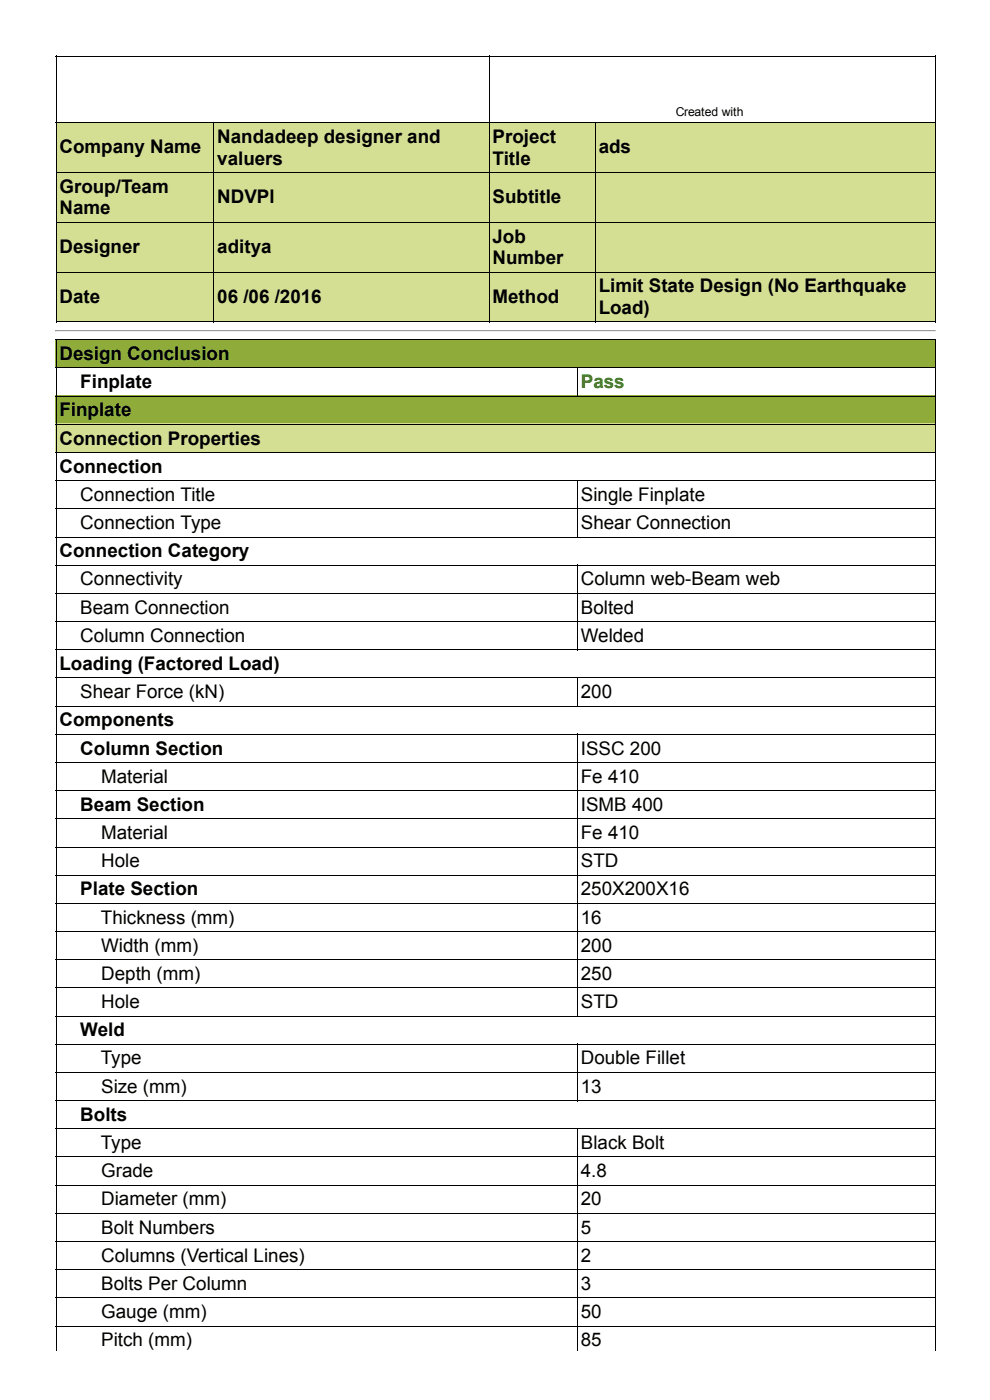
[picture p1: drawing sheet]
<svg xmlns="http://www.w3.org/2000/svg" width="210mm" height="297mm" viewBox="0 0 210 297" stroke-linecap="round" stroke-linejoin="round" font-family="sans-serif">
<defs><g id="words">
<g font-size="4">
<text x="12.6" y="32.6">Company Name</text>
<text x="46.1" y="30.4">Nandadeep designer and</text>
<text x="46.1" y="35">valuers</text>
<text x="104.6" y="30.4">Project</text>
<text x="104.6" y="35">Title</text>
<text x="127.2" y="32.6">ads</text>
<text x="12.6" y="41">Group/Team</text>
<text x="12.6" y="45.5">Name</text>
<text x="46.1" y="43.2">NDVPl</text>
<text x="104.6" y="43.2">Subtitle</text>
<text x="12.6" y="53.7">Designer</text>
<text x="46.1" y="53.7">aditya</text>
<text x="104.6" y="51.5">Job</text>
<text x="104.6" y="56.1">Number</text>
<text x="12.6" y="64.3">Date</text>
<text x="46.1" y="64.3">06 /06 /2016</text>
<text x="104.6" y="64.3">Method</text>
<text x="127.2" y="62.1">Limit State Design (No Earthquake</text>
<text x="127.2" y="66.7">Load)</text>
<text x="12.6" y="76.5">Design Conclusion</text>
<text x="17.1" y="82.5">Finplate</text>
<text x="12.6" y="88.4">Finplate</text>
<text x="12.6" y="94.4">Connection Properties</text>
<text x="12.6" y="100.4">Connection</text>
<text x="17.1" y="106.4">Connection Title</text>
<text x="123.4" y="106.4">Single Finplate</text>
<text x="17.1" y="112.4">Connection Type</text>
<text x="123.4" y="112.4">Shear Connection</text>
<text x="12.6" y="118.4">Connection Category</text>
<text x="17.1" y="124.4">Connectivity</text>
<text x="123.4" y="124.4">Column web­Beam web</text>
<text x="17.1" y="130.3">Beam Connection</text>
<text x="123.4" y="130.3">Bolted</text>
<text x="17.1" y="136.3">Column Connection</text>
<text x="123.4" y="136.3">Welded</text>
<text x="12.6" y="142.3">Loading (Factored Load)</text>
<text x="17.1" y="148.3">Shear Force (kN)</text>
<text x="123.4" y="148.3">200</text>
<text x="12.6" y="154.3">Components</text>
<text x="17.1" y="160.3">Column Section</text>
<text x="123.4" y="160.3">ISSC 200</text>
<text x="21.5" y="166.3">Material</text>
<text x="123.4" y="166.3">Fe 410</text>
<text x="17.1" y="172.2">Beam Section</text>
<text x="123.4" y="172.2">ISMB 400</text>
<text x="21.5" y="178.2">Material</text>
<text x="123.4" y="178.2">Fe 410</text>
<text x="21.5" y="184.2">Hole</text>
<text x="123.4" y="184.2">STD</text>
<text x="17.1" y="190.2">Plate Section</text>
<text x="123.4" y="190.2">250X200X16</text>
<text x="21.4" y="196.2">Thickness (mm)</text>
<text x="123.4" y="196.2">16</text>
<text x="21.5" y="202.2">Width (mm)</text>
<text x="123.4" y="202.2">200</text>
<text x="21.5" y="208.2">Depth (mm)</text>
<text x="123.4" y="208.2">250</text>
<text x="21.5" y="214.1">Hole</text>
<text x="123.4" y="214.1">STD</text>
<text x="17.1" y="220.1">Weld</text>
<text x="21.4" y="226.1">Type</text>
<text x="123.4" y="226.1">Double Fillet</text>
<text x="21.5" y="232.1">Size (mm)</text>
<text x="123.4" y="232.1">13</text>
<text x="17.1" y="238.1">Bolts</text>
<text x="21.4" y="244.1">Type</text>
<text x="123.4" y="244.1">Black Bolt</text>
<text x="21.5" y="250.1">Grade</text>
<text x="123.4" y="250.1">4.8</text>
<text x="21.5" y="256">Diameter (mm)</text>
<text x="123.4" y="256">20</text>
<text x="21.5" y="262">Bolt Numbers</text>
<text x="123.4" y="262">5</text>
<text x="21.5" y="268">Columns (Vertical Lines)</text>
<text x="123.4" y="268">2</text>
<text x="21.5" y="274">Bolts Per Column</text>
<text x="123.4" y="274">3</text>
<text x="21.5" y="280">Gauge (mm)</text>
<text x="123.4" y="280">50</text>
<text x="21.5" y="286">Pitch (mm)</text>
<text x="123.4" y="286">85</text>
</g>
<text font-size="4" fill="#008000" x="123.4" y="82.5">Pass</text>
<text font-size="2.6" x="143.5" y="24.6">Created with</text>
</g></defs>
<g fill="#d5df93">
<path d="M11.8 26h33.5v10.6h-33.5z"/>
<path d="M45.3 26h58.5v10.6h-58.5z"/>
<path d="M103.8 26h22.6v10.6h-22.6z"/>
<path d="M126.4 26h72.2v10.6h-72.2z"/>
<path d="M11.8 36.6h33.5v10.5h-33.5z"/>
<path d="M45.3 36.6h58.5v10.5h-58.5z"/>
<path d="M103.8 36.6h22.6v10.5h-22.6z"/>
<path d="M126.4 36.6h72.2v10.5h-72.2z"/>
<path d="M11.8 47.1h33.5v10.6h-33.5z"/>
<path d="M45.3 47.1h58.5v10.6h-58.5z"/>
<path d="M103.8 47.1h22.6v10.6h-22.6z"/>
<path d="M126.4 47.1h72.2v10.6h-72.2z"/>
<path d="M11.8 57.7h33.5v10.6h-33.5z"/>
<path d="M45.3 57.7h58.5v10.6h-58.5z"/>
<path d="M103.8 57.7h22.6v10.6h-22.6z"/>
<path d="M126.4 57.7h72.2v10.6h-72.2z"/>
</g>
<path d="M11.8 11.9h187M11.9 11.8v56.7M103.9 11.8v56.7M198.7 11.8v56.7M11.8 36.7h187M11.8 26.1h187M45.4 26v42.5M126.5 26v42.5M11.8 57.8h187M11.8 47.2h187M11.8 68.4h187" fill="none" stroke="#000" stroke-width=".21"/>
<path d="M11.8 70.2h187" fill="none" stroke="#9a9a9a" stroke-width=".21"/>
<path d="M11.8 70.4h187" fill="none" stroke="#eee" stroke-width=".21"/>
<path d="M198.8 70.1v.4h-.2z" fill="#eee"/>
<path d="M11.8 70.1h.2l-.2 .4z" fill="#9a9a9a"/>
<g fill="#8fac3a">
<path d="M11.8 72.1h186.8v6h-186.8z"/>
<path d="M11.8 84.1h186.8v5.9h-186.8z"/>
</g>
<path d="M11.8 90h186.8v6h-186.8z" fill="#d5df93"/>
<g fill="none" stroke="#000" stroke-width=".21">
<path d="M11.8 78.2h187M11.8 72.2h187M11.9 72.1v214.9M122.7 78.1v6.2M198.7 72.1v214.9M11.8 96.1h187M11.8 90.1h187M11.8 84.2h187M11.8 114.1h187M11.8 108.1h187M11.8 102.1h187M122.7 102v12.2"/>
<path d="M122.7 120v18.1M11.8 138h187M11.8 132h187M11.8 126.1h187M11.8 120.1h187M11.8 156h187M11.8 150h187M11.8 144h187M122.7 143.9v6.2M122.7 155.9v60M11.8 179.9h187M11.8 173.9h187"/>
<path d="M11.8 168h187M11.8 162h187M11.8 197.9h187M11.8 191.9h187M11.8 185.9h187M11.8 215.8h187M11.8 209.9h187M11.8 203.9h187M11.8 239.8h187M11.8 233.8h187M11.8 227.8h187M11.8 221.8h187"/>
<path d="M122.7 221.7v12.2M122.7 239.7v47.3M11.8 257.7h187M11.8 251.8h187M11.8 245.8h187M11.8 275.7h187M11.8 269.7h187M11.8 263.7h187M11.8 281.7h187"/>
</g>
<use href="#words"/>
</svg>
